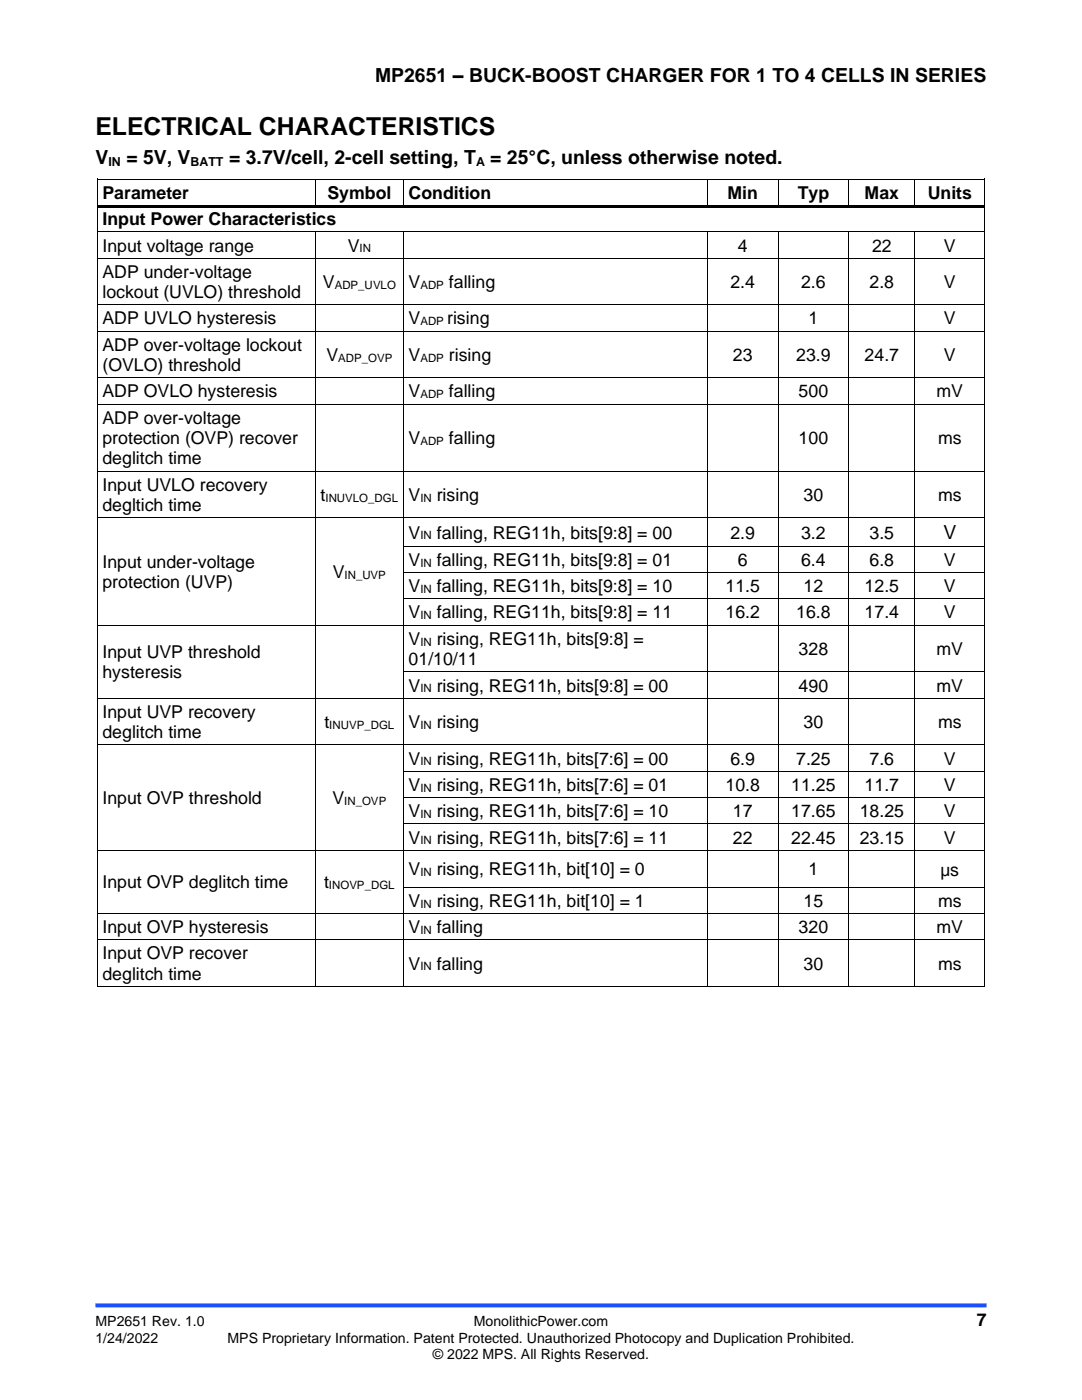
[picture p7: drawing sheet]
<svg xmlns="http://www.w3.org/2000/svg" width="216mm" height="279mm" viewBox="0 0 216 279" stroke-linecap="round" stroke-linejoin="round" font-family="sans-serif">
<defs><g id="words">
<text font-size="4.9" x="19" y="27">ELECTRICAL CHARACTERISTICS</text>
<g font-size="3.9">
<text x="74.8" y="16.3">MP2651 – BUCK-BOOST CHARGER FOR 1 TO 4 CELLS IN SERIES</text>
<text x="19" y="32.7">V</text>
<text x="25.2" y="32.7">= 5V, V</text>
<text x="45.7" y="32.7">= 3.7V/cell, 2-cell setting, T</text>
<text x="97.8" y="32.7">= 25°C, unless otherwise noted.</text>
<text x="188.2" y="107.6">V</text>
</g>
<g font-size="3.5">
<text x="20.4" y="39.7">Parameter</text>
<text x="65.3" y="39.7">Symbol</text>
<text x="81.5" y="39.7">Condition</text>
<text x="145.2" y="39.7">Min</text>
<text x="159.2" y="39.7">Typ</text>
<text x="172.5" y="39.7">Max</text>
<text x="185.1" y="39.7">Units</text>
<text x="20.4" y="44.9">Input Power Characteristics</text>
<text x="20.4" y="50.2">Input voltage range</text>
<text x="69.4" y="50.2">V</text>
<text x="147.2" y="50.2">4</text>
<text x="174" y="50.2">22</text>
<text x="188.4" y="50.2">V</text>
<text x="20.4" y="55.4">ADP under-voltage</text>
<text x="20.4" y="59.5">lockout (UVLO) threshold</text>
<text x="64.4" y="57.5">V</text>
<text x="81.5" y="57.5">V</text>
<text x="89.6" y="57.5">falling</text>
<text x="145.7" y="57.5">2.4</text>
<text x="159.8" y="57.5">2.6</text>
<text x="173.5" y="57.5">2.8</text>
<text x="188.4" y="57.5">V</text>
<text x="20.4" y="64.8">ADP UVLO hysteresis</text>
<text x="81.5" y="64.8">V</text>
<text x="89.2" y="64.8">rising</text>
<text x="161.3" y="64.8">1</text>
<text x="188.4" y="64.8">V</text>
<text x="20.4" y="70">ADP over-voltage lockout</text>
<text x="20.4" y="74.1">(OVLO) threshold</text>
<text x="65.1" y="72">V</text>
<text x="81.5" y="72">V</text>
<text x="89.6" y="72">rising</text>
<text x="146.2" y="72">23</text>
<text x="158.9" y="72">23.9</text>
<text x="172.5" y="72">24.7</text>
<text x="188.4" y="72">V</text>
<text x="20.4" y="79.3">ADP OVLO hysteresis</text>
<text x="81.5" y="79.3">V</text>
<text x="89.6" y="79.3">falling</text>
<text x="159.4" y="79.3">500</text>
<text x="186.9" y="79.3">mV</text>
<text x="20.4" y="84.6">ADP over-voltage</text>
<text x="20.4" y="88.6">protection (OVP) recover</text>
<text x="81.5" y="88.6">V</text>
<text x="89.6" y="88.6">falling</text>
<text x="159.4" y="88.6">100</text>
<text x="187.2" y="88.6">ms</text>
<text x="20.4" y="92.7">deglitch time</text>
<text x="20.4" y="97.9">Input UVLO recovery</text>
<text x="64" y="100">t</text>
<text x="81.5" y="100">V</text>
<text x="87.2" y="100">rising</text>
<text x="160.3" y="100">30</text>
<text x="187.2" y="100">ms</text>
<text x="20.4" y="102">degltich time</text>
<text x="81.5" y="107.5">V</text>
<text x="87.2" y="107.5">falling, REG11h, bits[9:8] = 00</text>
<text x="145.7" y="107.5">2.9</text>
<text x="159.8" y="107.5">3.2</text>
<text x="173.5" y="107.5">3.5</text>
<text x="20.4" y="113.3">Input under-voltage</text>
<text x="81.5" y="112.9">V</text>
<text x="87.2" y="112.9">falling, REG11h, bits[9:8] = 01</text>
<text x="147.2" y="112.9">6</text>
<text x="159.8" y="112.9">6.4</text>
<text x="173.5" y="112.9">6.8</text>
<text x="188.4" y="112.9">V</text>
<text x="20.4" y="117.4">protection (UVP)</text>
<text x="66.4" y="115.3">V</text>
<text x="81.5" y="118.2">V</text>
<text x="87.2" y="118.2">falling, REG11h, bits[9:8] = 10</text>
<text x="144.8" y="118.2">11.5</text>
<text x="160.3" y="118.2">12</text>
<text x="172.5" y="118.2">12.5</text>
<text x="188.4" y="118.2">V</text>
<text x="81.5" y="123.4">V</text>
<text x="87.2" y="123.4">falling, REG11h, bits[9:8] = 11</text>
<text x="144.8" y="123.4">16.2</text>
<text x="158.9" y="123.4">16.8</text>
<text x="172.5" y="123.4">17.4</text>
<text x="188.4" y="123.4">V</text>
<text x="20.4" y="131.3">Input UVP threshold</text>
<text x="81.5" y="128.7">V</text>
<text x="87.2" y="128.7">rising, REG11h, bits[9:8] =</text>
<text x="159.4" y="130.7">328</text>
<text x="186.9" y="130.7">mV</text>
<text x="20.4" y="135.4">hysteresis</text>
<text x="81.5" y="132.7">01/10/11</text>
<text x="20.4" y="143.3">Input UVP recovery</text>
<text x="81.5" y="138">V</text>
<text x="87.2" y="138">rising, REG11h, bits[9:8] = 00</text>
<text x="159.4" y="138">490</text>
<text x="186.9" y="138">mV</text>
<text x="20.4" y="147.3">deglitch time</text>
<text x="64.7" y="145.3">t</text>
<text x="81.5" y="145.3">V</text>
<text x="87.2" y="145.3">rising</text>
<text x="160.3" y="145.3">30</text>
<text x="187.2" y="145.3">ms</text>
<text x="81.5" y="152.6">V</text>
<text x="87.2" y="152.6">rising, REG11h, bits[7:6] = 00</text>
<text x="145.7" y="152.6">6.9</text>
<text x="158.9" y="152.6">7.25</text>
<text x="173.5" y="152.6">7.6</text>
<text x="188.4" y="152.6">V</text>
<text x="20.4" y="160.5">Input OVP threshold</text>
<text x="66.3" y="160.5">V</text>
<text x="81.5" y="157.8">V</text>
<text x="87.2" y="157.8">rising, REG11h, bits[7:6] = 01</text>
<text x="144.8" y="157.8">10.8</text>
<text x="157.9" y="157.8">11.25</text>
<text x="172.5" y="157.8">11.7</text>
<text x="188.4" y="157.8">V</text>
<text x="81.5" y="163.1">V</text>
<text x="87.2" y="163.1">rising, REG11h, bits[7:6] = 10</text>
<text x="146.2" y="163.1">17</text>
<text x="157.9" y="163.1">17.65</text>
<text x="171.5" y="163.1">18.25</text>
<text x="188.4" y="163.1">V</text>
<text x="81.5" y="168.4">V</text>
<text x="87.2" y="168.4">rising, REG11h, bits[7:6] = 11</text>
<text x="146.2" y="168.4">22</text>
<text x="157.9" y="168.4">22.45</text>
<text x="171.5" y="168.4">23.15</text>
<text x="188.4" y="168.4">V</text>
<text x="20.4" y="177.3">Input OVP deglitch time</text>
<text x="64.7" y="177.3">t</text>
<text x="81.5" y="174.6">V</text>
<text x="87.2" y="174.6">rising, REG11h, bit[10] = 0</text>
<text x="161.3" y="174.6">1</text>
<text x="187.7" y="174.7">μs</text>
<text x="81.5" y="180.9">V</text>
<text x="87.2" y="180.9">rising, REG11h, bit[10] = 1</text>
<text x="160.3" y="180.9">15</text>
<text x="187.2" y="180.9">ms</text>
<text x="20.4" y="186.2">Input OVP hysteresis</text>
<text x="20.4" y="191.5">Input OVP recover</text>
<text x="81.5" y="186.2">V</text>
<text x="87.2" y="186.2">falling</text>
<text x="159.4" y="186.2">320</text>
<text x="186.9" y="186.2">mV</text>
<text x="20.4" y="195.5">deglitch time</text>
<text x="81.5" y="193.5">V</text>
<text x="87.2" y="193.5">falling</text>
<text x="160.3" y="193.5">30</text>
<text x="187.2" y="193.5">ms</text>
<text x="194.9" y="264.6">7</text>
</g>
<g font-size="2.8">
<text x="19" y="264.6">MP2651 Rev. 1.0</text>
<text x="19" y="267.9">1/24/2022</text>
<text x="45.4" y="267.9">MPS Proprietary Information. Patent Protected. Unauthorized Photocopy and Duplication Prohibited.</text>
<text x="94.6" y="264.6">MonolithicPower.com</text>
<text x="86.4" y="271.2">© 2022 MPS. All Rights Reserved.</text>
</g>
<g font-size="2.5">
<text x="21.6" y="33.1">IN</text>
<text x="38" y="33.1">BATT</text>
<text x="95" y="33.1">A</text>
</g>
<g font-size="2.3">
<text x="71.8" y="50.4">IN</text>
<text x="66.8" y="57.6">ADP_UVLO</text>
<text x="83.9" y="57.6">ADP</text>
<text x="83.9" y="64.9">ADP</text>
<text x="67.5" y="72.2">ADP_OVP</text>
<text x="83.9" y="72.2">ADP</text>
<text x="83.9" y="79.5">ADP</text>
<text x="83.9" y="88.8">ADP</text>
<text x="64.9" y="100.1">INUVLO_DGL</text>
<text x="83.9" y="100.1">IN</text>
<text x="83.9" y="107.6">IN</text>
<text x="83.9" y="113.1">IN</text>
<text x="68.8" y="115.5">IN_UVP</text>
<text x="83.9" y="118.3">IN</text>
<text x="83.9" y="123.6">IN</text>
<text x="83.9" y="128.9">IN</text>
<text x="83.9" y="138.2">IN</text>
<text x="65.7" y="145.5">INUVP_DGL</text>
<text x="83.9" y="145.5">IN</text>
<text x="83.9" y="152.8">IN</text>
<text x="68.7" y="160.6">IN_OVP</text>
<text x="83.9" y="158">IN</text>
<text x="83.9" y="163.3">IN</text>
<text x="83.9" y="168.5">IN</text>
<text x="65.6" y="177.5">INOVP_DGL</text>
<text x="83.9" y="174.8">IN</text>
<text x="83.9" y="181.1">IN</text>
<text x="83.9" y="186.4">IN</text>
<text x="83.9" y="193.7">IN</text>
</g>
</g></defs>
<path d="M19 260.5h177.8" fill="none" stroke="#1c4eff" stroke-width=".79" stroke-linecap="butt"/>
<g fill="#000">
<path d="M19.3 35.7h.2v.7h-.2z" fill-rule="evenodd"/>
<path d="M19.3 35.7h.2v.1h-.2z" fill-rule="evenodd"/>
<path d="M62.9 35.8h.1v.6h-.1z" fill-rule="evenodd"/>
<path d="M62.9 35.7h.1v.1h-.1z" fill-rule="evenodd"/>
<path d="M80.4 35.8h.2v.6h-.2z" fill-rule="evenodd"/>
<path d="M80.4 35.7h.2v.1h-.2z" fill-rule="evenodd"/>
<path d="M141.1 35.8h.1v.6h-.1z" fill-rule="evenodd"/>
<path d="M141.1 35.7h.1v.1h-.1z" fill-rule="evenodd"/>
<path d="M155.2 35.8h.1v.6h-.1z" fill-rule="evenodd"/>
<path d="M155.2 35.7h.1v.1h-.1z" fill-rule="evenodd"/>
<path d="M169.3 35.8h.2v.6h-.2z" fill-rule="evenodd"/>
<path d="M169.3 35.7h.2v.1h-.2z" fill-rule="evenodd"/>
<path d="M182.5 35.8h.2v.6h-.2z" fill-rule="evenodd"/>
<path d="M182.5 35.7h.2v.1h-.2z" fill-rule="evenodd"/>
<path d="M196.4 35.7h.2v.7h-.2z" fill-rule="evenodd"/>
<path d="M196.4 35.7h.2v.1h-.2z" fill-rule="evenodd"/>
<path d="M19.3 40.9h.2v.7h-.2z" fill-rule="evenodd"/>
<path d="M19.3 46.2h.2v.7h-.2z" fill-rule="evenodd"/>
<path d="M19.3 51.4h.2v.7h-.2z" fill-rule="evenodd"/>
<path d="M19.5 40.9h43.4v.5h-43.4z" fill-rule="evenodd"/>
<path d="M62.9 40.9h.5v.5h-.5z" fill-rule="evenodd"/>
<path d="M62.9 46.4h.1v.5h-.1z" fill-rule="evenodd"/>
<path d="M62.9 46.2h.1v.2h-.1z" fill-rule="evenodd"/>
<path d="M62.9 51.4h.1v.7h-.1z" fill-rule="evenodd"/>
<path d="M63.4 40.9h17v.5h-17z" fill-rule="evenodd"/>
<path d="M80.4 40.9h.5v.5h-.5z" fill-rule="evenodd"/>
<path d="M80.4 46.4h.2v.5h-.2z" fill-rule="evenodd"/>
<path d="M80.4 46.2h.2v.2h-.2z" fill-rule="evenodd"/>
<path d="M80.4 51.4h.2v.7h-.2z" fill-rule="evenodd"/>
<path d="M80.9 40.9h60.2v.5h-60.2z" fill-rule="evenodd"/>
<path d="M141.1 40.9h.5v.5h-.5z" fill-rule="evenodd"/>
<path d="M141.1 46.4h.1v.5h-.1z" fill-rule="evenodd"/>
<path d="M141.1 46.2h.1v.2h-.1z" fill-rule="evenodd"/>
<path d="M141.1 51.4h.1v.7h-.1z" fill-rule="evenodd"/>
<path d="M141.6 40.9h13.6v.5h-13.6z" fill-rule="evenodd"/>
<path d="M155.2 40.9h.5v.5h-.5z" fill-rule="evenodd"/>
<path d="M155.2 46.4h.1v.5h-.1z" fill-rule="evenodd"/>
<path d="M155.2 46.2h.1v.2h-.1z" fill-rule="evenodd"/>
<path d="M155.2 51.4h.1v.7h-.1z" fill-rule="evenodd"/>
<path d="M155.7 40.9h13.6v.5h-13.6z" fill-rule="evenodd"/>
<path d="M169.3 40.9h.5v.5h-.5z" fill-rule="evenodd"/>
<path d="M169.3 46.4h.2v.5h-.2z" fill-rule="evenodd"/>
<path d="M169.3 46.2h.2v.2h-.2z" fill-rule="evenodd"/>
<path d="M169.3 51.4h.2v.7h-.2z" fill-rule="evenodd"/>
<path d="M169.8 40.9h12.7v.5h-12.7z" fill-rule="evenodd"/>
<path d="M182.5 40.9h.5v.5h-.5z" fill-rule="evenodd"/>
<path d="M182.5 46.4h.2v.5h-.2z" fill-rule="evenodd"/>
<path d="M182.5 46.2h.2v.2h-.2z" fill-rule="evenodd"/>
<path d="M182.5 51.4h.2v.7h-.2z" fill-rule="evenodd"/>
<path d="M183 40.9h13.4v.5h-13.4z" fill-rule="evenodd"/>
<path d="M196.4 40.9h.2v.7h-.2z" fill-rule="evenodd"/>
<path d="M196.4 46.2h.2v.7h-.2z" fill-rule="evenodd"/>
<path d="M196.4 51.4h.2v.7h-.2z" fill-rule="evenodd"/>
<path d="M19.3 60.8h.2v.7h-.2z" fill-rule="evenodd"/>
<path d="M19.3 66h.2v.7h-.2z" fill-rule="evenodd"/>
<path d="M19.3 75.3h.2v.7h-.2z" fill-rule="evenodd"/>
<path d="M62.9 60.8h.1v.7h-.1z" fill-rule="evenodd"/>
<path d="M62.9 66h.1v.7h-.1z" fill-rule="evenodd"/>
<path d="M62.9 75.3h.1v.7h-.1z" fill-rule="evenodd"/>
<path d="M80.4 60.8h.2v.7h-.2z" fill-rule="evenodd"/>
<path d="M80.4 66h.2v.7h-.2z" fill-rule="evenodd"/>
<path d="M80.4 75.3h.2v.7h-.2z" fill-rule="evenodd"/>
<path d="M141.1 60.8h.1v.7h-.1z" fill-rule="evenodd"/>
<path d="M141.1 66h.1v.7h-.1z" fill-rule="evenodd"/>
<path d="M141.1 75.3h.1v.7h-.1z" fill-rule="evenodd"/>
<path d="M155.2 60.8h.1v.7h-.1z" fill-rule="evenodd"/>
<path d="M155.2 66h.1v.7h-.1z" fill-rule="evenodd"/>
<path d="M155.2 75.3h.1v.7h-.1z" fill-rule="evenodd"/>
<path d="M169.3 60.8h.2v.7h-.2z" fill-rule="evenodd"/>
<path d="M169.3 66h.2v.7h-.2z" fill-rule="evenodd"/>
<path d="M169.3 75.3h.2v.7h-.2z" fill-rule="evenodd"/>
<path d="M182.5 60.8h.2v.7h-.2z" fill-rule="evenodd"/>
<path d="M182.5 66h.2v.7h-.2z" fill-rule="evenodd"/>
<path d="M182.5 75.3h.2v.7h-.2z" fill-rule="evenodd"/>
<path d="M196.4 60.8h.2v.7h-.2z" fill-rule="evenodd"/>
<path d="M196.4 66h.2v.7h-.2z" fill-rule="evenodd"/>
<path d="M196.4 75.3h.2v.7h-.2z" fill-rule="evenodd"/>
<path d="M19.3 80.6h.2v.7h-.2z" fill-rule="evenodd"/>
<path d="M19.3 93.9h.2v.7h-.2z" fill-rule="evenodd"/>
<path d="M62.9 80.6h.1v.7h-.1z" fill-rule="evenodd"/>
<path d="M62.9 93.9h.1v.7h-.1z" fill-rule="evenodd"/>
<path d="M80.4 80.6h.2v.7h-.2z" fill-rule="evenodd"/>
<path d="M80.4 93.9h.2v.7h-.2z" fill-rule="evenodd"/>
<path d="M141.1 80.6h.1v.7h-.1z" fill-rule="evenodd"/>
<path d="M141.1 93.9h.1v.7h-.1z" fill-rule="evenodd"/>
<path d="M155.2 80.6h.1v.7h-.1z" fill-rule="evenodd"/>
<path d="M155.2 93.9h.1v.7h-.1z" fill-rule="evenodd"/>
<path d="M169.3 80.6h.2v.7h-.2z" fill-rule="evenodd"/>
<path d="M169.3 93.9h.2v.7h-.2z" fill-rule="evenodd"/>
<path d="M182.5 80.6h.2v.7h-.2z" fill-rule="evenodd"/>
<path d="M182.5 93.9h.2v.7h-.2z" fill-rule="evenodd"/>
<path d="M196.4 80.6h.2v.7h-.2z" fill-rule="evenodd"/>
<path d="M196.4 93.9h.2v.7h-.2z" fill-rule="evenodd"/>
<path d="M19.3 103.3h.2v.7h-.2z" fill-rule="evenodd"/>
<path d="M19.3 108.9h.2v.7h-.2z" fill-rule="evenodd"/>
<path d="M19.3 114.2h.2v.7h-.2z" fill-rule="evenodd"/>
<path d="M62.9 103.3h.1v.7h-.1z" fill-rule="evenodd"/>
<path d="M62.9 108.9h.1v.7h-.1z" fill-rule="evenodd"/>
<path d="M62.9 114.2h.1v.7h-.1z" fill-rule="evenodd"/>
<path d="M80.4 103.3h.2v.7h-.2z" fill-rule="evenodd"/>
<path d="M80.4 108.9h.2v.7h-.2z" fill-rule="evenodd"/>
<path d="M80.4 114.2h.2v.7h-.2z" fill-rule="evenodd"/>
<path d="M141.1 103.3h.1v.7h-.1z" fill-rule="evenodd"/>
<path d="M141.1 108.9h.1v.7h-.1z" fill-rule="evenodd"/>
<path d="M141.1 114.2h.1v.7h-.1z" fill-rule="evenodd"/>
<path d="M155.2 103.3h.1v.7h-.1z" fill-rule="evenodd"/>
<path d="M155.2 108.9h.1v.7h-.1z" fill-rule="evenodd"/>
<path d="M155.2 114.2h.1v.7h-.1z" fill-rule="evenodd"/>
<path d="M169.3 103.3h.2v.7h-.2z" fill-rule="evenodd"/>
<path d="M169.3 108.9h.2v.7h-.2z" fill-rule="evenodd"/>
<path d="M169.3 114.2h.2v.7h-.2z" fill-rule="evenodd"/>
<path d="M182.5 103.3h.2v.7h-.2z" fill-rule="evenodd"/>
<path d="M182.5 108.9h.2v.7h-.2z" fill-rule="evenodd"/>
<path d="M182.5 114.2h.2v.7h-.2z" fill-rule="evenodd"/>
<path d="M196.4 103.3h.2v.7h-.2z" fill-rule="evenodd"/>
<path d="M196.4 108.9h.2v.7h-.2z" fill-rule="evenodd"/>
<path d="M196.4 114.2h.2v.7h-.2z" fill-rule="evenodd"/>
<path d="M19.3 119.4h.2v.7h-.2z" fill-rule="evenodd"/>
<path d="M19.3 124.7h.2v.7h-.2z" fill-rule="evenodd"/>
<path d="M19.3 134h.2v.7h-.2z" fill-rule="evenodd"/>
<path d="M19.3 139.3h.2v.7h-.2z" fill-rule="evenodd"/>
<path d="M62.9 119.4h.1v.7h-.1z" fill-rule="evenodd"/>
<path d="M62.9 124.7h.1v.7h-.1z" fill-rule="evenodd"/>
<path d="M62.9 134h.1v.7h-.1z" fill-rule="evenodd"/>
<path d="M62.9 139.3h.1v.7h-.1z" fill-rule="evenodd"/>
<path d="M80.4 119.4h.2v.7h-.2z" fill-rule="evenodd"/>
<path d="M80.4 124.7h.2v.7h-.2z" fill-rule="evenodd"/>
<path d="M80.4 134h.2v.7h-.2z" fill-rule="evenodd"/>
<path d="M80.4 139.3h.2v.7h-.2z" fill-rule="evenodd"/>
<path d="M141.1 119.4h.1v.7h-.1z" fill-rule="evenodd"/>
<path d="M141.1 124.7h.1v.7h-.1z" fill-rule="evenodd"/>
<path d="M141.1 134h.1v.7h-.1z" fill-rule="evenodd"/>
<path d="M141.1 139.3h.1v.7h-.1z" fill-rule="evenodd"/>
<path d="M155.2 119.4h.1v.7h-.1z" fill-rule="evenodd"/>
<path d="M155.2 124.7h.1v.7h-.1z" fill-rule="evenodd"/>
<path d="M155.2 134h.1v.7h-.1z" fill-rule="evenodd"/>
<path d="M155.2 139.3h.1v.7h-.1z" fill-rule="evenodd"/>
<path d="M169.3 119.4h.2v.7h-.2z" fill-rule="evenodd"/>
<path d="M169.3 124.7h.2v.7h-.2z" fill-rule="evenodd"/>
<path d="M169.3 134h.2v.7h-.2z" fill-rule="evenodd"/>
<path d="M169.3 139.3h.2v.7h-.2z" fill-rule="evenodd"/>
<path d="M182.5 119.4h.2v.7h-.2z" fill-rule="evenodd"/>
<path d="M182.5 124.7h.2v.7h-.2z" fill-rule="evenodd"/>
<path d="M182.5 134h.2v.7h-.2z" fill-rule="evenodd"/>
<path d="M182.5 139.3h.2v.7h-.2z" fill-rule="evenodd"/>
<path d="M196.4 119.4h.2v.7h-.2z" fill-rule="evenodd"/>
<path d="M196.4 124.7h.2v.7h-.2z" fill-rule="evenodd"/>
<path d="M196.4 134h.2v.7h-.2z" fill-rule="evenodd"/>
<path d="M196.4 139.3h.2v.7h-.2z" fill-rule="evenodd"/>
<path d="M19.3 148.6h.2v.7h-.2z" fill-rule="evenodd"/>
<path d="M19.3 153.8h.2v.7h-.2z" fill-rule="evenodd"/>
<path d="M19.3 159.1h.2v.7h-.2z" fill-rule="evenodd"/>
<path d="M62.9 148.6h.1v.7h-.1z" fill-rule="evenodd"/>
<path d="M62.9 153.8h.1v.7h-.1z" fill-rule="evenodd"/>
<path d="M62.9 159.1h.1v.7h-.1z" fill-rule="evenodd"/>
<path d="M80.4 148.6h.2v.7h-.2z" fill-rule="evenodd"/>
<path d="M80.4 153.8h.2v.7h-.2z" fill-rule="evenodd"/>
<path d="M80.4 159.1h.2v.7h-.2z" fill-rule="evenodd"/>
<path d="M141.1 148.6h.1v.7h-.1z" fill-rule="evenodd"/>
<path d="M141.1 153.8h.1v.7h-.1z" fill-rule="evenodd"/>
<path d="M141.1 159.1h.1v.7h-.1z" fill-rule="evenodd"/>
<path d="M155.2 148.6h.1v.7h-.1z" fill-rule="evenodd"/>
<path d="M155.2 153.8h.1v.7h-.1z" fill-rule="evenodd"/>
<path d="M155.2 159.1h.1v.7h-.1z" fill-rule="evenodd"/>
<path d="M169.3 148.6h.2v.7h-.2z" fill-rule="evenodd"/>
<path d="M169.3 153.8h.2v.7h-.2z" fill-rule="evenodd"/>
<path d="M169.3 159.1h.2v.7h-.2z" fill-rule="evenodd"/>
<path d="M182.5 148.6h.2v.7h-.2z" fill-rule="evenodd"/>
<path d="M182.5 153.8h.2v.7h-.2z" fill-rule="evenodd"/>
<path d="M182.5 159.1h.2v.7h-.2z" fill-rule="evenodd"/>
<path d="M196.4 148.6h.2v.7h-.2z" fill-rule="evenodd"/>
<path d="M196.4 153.8h.2v.7h-.2z" fill-rule="evenodd"/>
<path d="M196.4 159.1h.2v.7h-.2z" fill-rule="evenodd"/>
<path d="M19.3 164.4h.2v.7h-.2z" fill-rule="evenodd"/>
<path d="M19.3 169.6h.2v.7h-.2z" fill-rule="evenodd"/>
<path d="M19.3 176.9h.2v.7h-.2z" fill-rule="evenodd"/>
<path d="M62.9 164.4h.1v.7h-.1z" fill-rule="evenodd"/>
<path d="M62.9 169.6h.1v.7h-.1z" fill-rule="evenodd"/>
<path d="M62.9 176.9h.1v.7h-.1z" fill-rule="evenodd"/>
<path d="M80.4 164.4h.2v.7h-.2z" fill-rule="evenodd"/>
<path d="M80.4 169.6h.2v.7h-.2z" fill-rule="evenodd"/>
<path d="M80.4 176.9h.2v.7h-.2z" fill-rule="evenodd"/>
<path d="M141.1 164.4h.1v.7h-.1z" fill-rule="evenodd"/>
<path d="M141.1 169.6h.1v.7h-.1z" fill-rule="evenodd"/>
<path d="M141.1 176.9h.1v.7h-.1z" fill-rule="evenodd"/>
<path d="M155.2 164.4h.1v.7h-.1z" fill-rule="evenodd"/>
<path d="M155.2 169.6h.1v.7h-.1z" fill-rule="evenodd"/>
<path d="M155.2 176.9h.1v.7h-.1z" fill-rule="evenodd"/>
<path d="M169.3 164.4h.2v.7h-.2z" fill-rule="evenodd"/>
<path d="M169.3 169.6h.2v.7h-.2z" fill-rule="evenodd"/>
<path d="M169.3 176.9h.2v.7h-.2z" fill-rule="evenodd"/>
<path d="M182.5 164.4h.2v.7h-.2z" fill-rule="evenodd"/>
<path d="M182.5 169.6h.2v.7h-.2z" fill-rule="evenodd"/>
<path d="M182.5 176.9h.2v.7h-.2z" fill-rule="evenodd"/>
<path d="M196.4 164.4h.2v.7h-.2z" fill-rule="evenodd"/>
<path d="M196.4 169.6h.2v.7h-.2z" fill-rule="evenodd"/>
<path d="M196.4 176.9h.2v.7h-.2z" fill-rule="evenodd"/>
<path d="M19.3 182.2h.2v.7h-.2z" fill-rule="evenodd"/>
<path d="M19.3 187.5h.2v.7h-.2z" fill-rule="evenodd"/>
<path d="M19.3 196.8h.2v.1h-.2z" fill-rule="evenodd"/>
<path d="M19.3 196.8h.2v.1h-.2z" fill-rule="evenodd"/>
<path d="M62.9 182.2h.1v.7h-.1z" fill-rule="evenodd"/>
<path d="M62.9 187.5h.1v.7h-.1z" fill-rule="evenodd"/>
<path d="M62.9 196.8h.1v.1h-.1z" fill-rule="evenodd"/>
<path d="M80.4 182.2h.2v.7h-.2z" fill-rule="evenodd"/>
<path d="M80.4 187.5h.2v.7h-.2z" fill-rule="evenodd"/>
<path d="M80.4 196.8h.2v.1h-.2z" fill-rule="evenodd"/>
<path d="M141.1 182.2h.1v.7h-.1z" fill-rule="evenodd"/>
<path d="M141.1 187.5h.1v.7h-.1z" fill-rule="evenodd"/>
<path d="M141.1 196.8h.1v.1h-.1z" fill-rule="evenodd"/>
<path d="M155.2 182.2h.1v.7h-.1z" fill-rule="evenodd"/>
<path d="M155.2 187.5h.1v.7h-.1z" fill-rule="evenodd"/>
<path d="M155.2 196.8h.1v.1h-.1z" fill-rule="evenodd"/>
<path d="M169.3 182.2h.2v.7h-.2z" fill-rule="evenodd"/>
<path d="M169.3 187.5h.2v.7h-.2z" fill-rule="evenodd"/>
<path d="M169.3 196.8h.2v.1h-.2z" fill-rule="evenodd"/>
<path d="M182.5 182.2h.2v.7h-.2z" fill-rule="evenodd"/>
<path d="M182.5 187.5h.2v.7h-.2z" fill-rule="evenodd"/>
<path d="M182.5 196.8h.2v.1h-.2z" fill-rule="evenodd"/>
<path d="M196.4 182.2h.2v.7h-.2z" fill-rule="evenodd"/>
<path d="M196.4 187.5h.2v.7h-.2z" fill-rule="evenodd"/>
<path d="M196.4 196.8h.2v.1h-.2z" fill-rule="evenodd"/>
<path d="M196.4 196.8h.2v.1h-.2z" fill-rule="evenodd"/>
</g>
<g fill="none" stroke="#000" stroke-width=".2">
<path d="M19.4 36.4v4.5M19.5 35.8h43.4M62.9 36.4v4.5M63 35.8h17.4M80.5 36.4v4.5M80.6 35.8h60.5M141.2 36.4v4.5M141.2 35.8h14M155.3 36.4v4.5M155.3 35.8h14M169.4 36.4v4.5M169.5 35.8h13"/>
<path d="M182.6 36.4v4.5M182.7 35.8h13.7M196.5 36.4v4.5M19.4 41.6v4.6M19.4 46.9v4.5M19.4 52.1v8.7M19.5 46.3h43.4M19.5 51.5h43.4M62.9 46.9v4.5M62.9 52.1v8.7M63 46.3h17.4M63 51.5h17.4"/>
<path d="M80.5 46.9v4.5M80.5 52.1v8.7M80.6 46.3h60.5M80.6 51.5h60.5M141.2 46.9v4.5M141.2 52.1v8.7M141.2 46.3h14M141.2 51.5h14M155.3 46.9v4.5M155.3 52.1v8.7M155.3 46.3h14M155.3 51.5h14"/>
<path d="M169.4 46.9v4.5M169.4 52.1v8.7M169.5 46.3h13M169.5 51.5h13M182.6 46.9v4.5M182.6 52.1v8.7M182.7 46.3h13.7M182.7 51.5h13.7M196.5 41.6v4.6M196.5 46.9v4.5M196.5 52.1v8.7M19.4 61.5v4.5"/>
<path d="M19.4 66.7v8.6M19.4 76v4.6M19.5 60.8h43.4M19.5 66.1h43.4M19.5 75.4h43.4M62.9 61.5v4.5M62.9 66.7v8.6M62.9 76v4.6M63 60.8h17.4M63 66.1h17.4M63 75.4h17.4M80.5 61.5v4.5"/>
<path d="M80.5 66.7v8.6M80.5 76v4.6M80.6 60.8h60.5M80.6 66.1h60.5M80.6 75.4h60.5M141.2 61.5v4.5M141.2 66.7v8.6M141.2 76v4.6M141.2 60.8h14M141.2 66.1h14M141.2 75.4h14M155.3 61.5v4.5"/>
<path d="M155.3 66.7v8.6M155.3 76v4.6M155.3 60.8h14M155.3 66.1h14M155.3 75.4h14M169.4 61.5v4.5M169.4 66.7v8.6M169.4 76v4.6M169.5 60.8h13M169.5 66.1h13M169.5 75.4h13M182.6 61.5v4.5"/>
<path d="M182.6 66.7v8.6M182.6 76v4.6M182.7 60.8h13.7M182.7 66.1h13.7M182.7 75.4h13.7M196.5 61.5v4.5M196.5 66.7v8.6M196.5 76v4.6M19.4 81.3v12.6M19.4 94.6v8.7M19.5 80.7h43.4M19.5 94h43.4"/>
<path d="M62.9 81.3v12.6M62.9 94.6v8.7M63 80.7h17.4M63 94h17.4M80.5 81.3v12.6M80.5 94.6v8.7M80.6 80.7h60.5M80.6 94h60.5M141.2 81.3v12.6M141.2 94.6v8.7M141.2 80.7h14M141.2 94h14"/>
<path d="M155.3 81.3v12.6M155.3 94.6v8.7M155.3 80.7h14M155.3 94h14M169.4 81.3v12.6M169.4 94.6v8.7M169.5 80.7h13M169.5 94h13M182.6 81.3v12.6M182.6 94.6v8.7M182.7 80.7h13.7M182.7 94h13.7"/>
<path d="M196.5 81.3v12.6M196.5 94.6v8.7M19.4 104v4.9M19.4 109.6v4.6M19.4 114.9v4.5M19.5 103.3h43.4M62.9 104v4.9M62.9 109.6v4.6M62.9 114.9v4.5M63 103.3h17.4M80.5 104v4.9M80.5 109.6v4.6"/>
<path d="M80.5 114.9v4.5M80.6 103.3h60.5M80.6 109h60.5M80.6 114.3h60.5M80.6 119.5h60.5M141.2 104v4.9M141.2 109.6v4.6M141.2 114.9v4.5M141.2 103.3h14M141.2 109h14M141.2 114.3h14M141.2 119.5h14"/>
<path d="M155.3 104v4.9M155.3 109.6v4.6M155.3 114.9v4.5M155.3 103.3h14M155.3 109h14M155.3 114.3h14M155.3 119.5h14M169.4 104v4.9M169.4 109.6v4.6M169.4 114.9v4.5M169.5 103.3h13M169.5 109h13"/>
<path d="M169.5 114.3h13M169.5 119.5h13M182.6 104v4.9M182.6 109.6v4.6M182.6 114.9v4.5M182.7 103.3h13.7M182.7 109h13.7M182.7 114.3h13.7M182.7 119.5h13.7M196.5 104v4.9M196.5 109.6v4.6M196.5 114.9v4.5"/>
<path d="M19.4 120.1v4.6M19.4 125.4v8.6M19.4 134.7v4.6M19.4 140v8.6M19.5 124.8h43.4M19.5 139.3h43.4M62.9 120.1v4.6M62.9 125.4v8.6M62.9 134.7v4.6M62.9 140v8.6M63 124.8h17.4M63 139.3h17.4"/>
<path d="M80.5 120.1v4.6M80.5 125.4v8.6M80.5 134.7v4.6M80.5 140v8.6M80.6 124.8h60.5M80.6 134.1h60.5M80.6 139.3h60.5M141.2 120.1v4.6M141.2 125.4v8.6M141.2 134.7v4.6M141.2 140v8.6M141.2 124.8h14"/>
<path d="M141.2 134.1h14M141.2 139.3h14M155.3 120.1v4.6M155.3 125.4v8.6M155.3 134.7v4.6M155.3 140v8.6M155.3 124.8h14M155.3 134.1h14M155.3 139.3h14M169.4 120.1v4.6M169.4 125.4v8.6M169.4 134.7v4.6"/>
<path d="M169.4 140v8.6M169.5 124.8h13M169.5 134.1h13M169.5 139.3h13M182.6 120.1v4.6M182.6 125.4v8.6M182.6 134.7v4.6M182.6 140v8.6M182.7 124.8h13.7M182.7 134.1h13.7M182.7 139.3h13.7M196.5 120.1v4.6"/>
<path d="M196.5 125.4v8.6M196.5 134.7v4.6M196.5 140v8.6M19.4 149.3v4.5M19.4 154.5v4.6M19.4 159.8v4.6M19.5 148.7h43.4M62.9 149.3v4.5M62.9 154.5v4.6M62.9 159.8v4.6M63 148.7h17.4M80.5 149.3v4.5"/>
<path d="M80.5 154.5v4.6M80.5 159.8v4.6M80.6 148.7h60.5M80.6 153.9h60.5M80.6 159.2h60.5M141.2 149.3v4.5M141.2 154.5v4.6M141.2 159.8v4.6M141.2 148.7h14M141.2 153.9h14M141.2 159.2h14M155.3 149.3v4.5"/>
<path d="M155.3 154.5v4.6M155.3 159.8v4.6M155.3 148.7h14M155.3 153.9h14M155.3 159.2h14M169.4 149.3v4.5M169.4 154.5v4.6M169.4 159.8v4.6M169.5 148.7h13M169.5 153.9h13M169.5 159.2h13M182.6 149.3v4.5"/>
<path d="M182.6 154.5v4.6M182.6 159.8v4.6M182.7 148.7h13.7M182.7 153.9h13.7M182.7 159.2h13.7M196.5 149.3v4.5M196.5 154.5v4.6M196.5 159.8v4.6M19.4 165.1v4.5M19.4 170.3v6.6M19.4 177.6v4.6M19.5 169.7h43.4"/>
<path d="M62.9 165.1v4.5M62.9 170.3v6.6M62.9 177.6v4.6M63 169.7h17.4M80.5 165.1v4.5M80.5 170.3v6.6M80.5 177.6v4.6M80.6 164.4h60.5M80.6 169.7h60.5M80.6 177h60.5M141.2 165.1v4.5M141.2 170.3v6.6"/>
<path d="M141.2 177.6v4.6M141.2 164.4h14M141.2 169.7h14M141.2 177h14M155.3 165.1v4.5M155.3 170.3v6.6M155.3 177.6v4.6M155.3 164.4h14M155.3 169.7h14M155.3 177h14M169.4 165.1v4.5M169.4 170.3v6.6"/>
<path d="M169.4 177.6v4.6M169.5 164.4h13M169.5 169.7h13M169.5 177h13M182.6 165.1v4.5M182.6 170.3v6.6M182.6 177.6v4.6M182.7 164.4h13.7M182.7 169.7h13.7M182.7 177h13.7M196.5 165.1v4.5M196.5 170.3v6.6"/>
<path d="M196.5 177.6v4.6M19.4 182.9v4.6M19.4 188.2v8.6M19.5 182.3h43.4M19.5 187.6h43.4M19.5 196.9h43.4M62.9 182.9v4.6M62.9 188.2v8.6M63 182.3h17.4M63 187.6h17.4M63 196.9h17.4M80.5 182.9v4.6"/>
<path d="M80.5 188.2v8.6M80.6 182.3h60.5M80.6 187.6h60.5M80.6 196.9h60.5M141.2 182.9v4.6M141.2 188.2v8.6M141.2 182.3h14M141.2 187.6h14M141.2 196.9h14M155.3 182.9v4.6M155.3 188.2v8.6M155.3 182.3h14"/>
<path d="M155.3 187.6h14M155.3 196.9h14M169.4 182.9v4.6M169.4 188.2v8.6M169.5 182.3h13M169.5 187.6h13M169.5 196.9h13M182.6 182.9v4.6M182.6 188.2v8.6M182.7 182.3h13.7M182.7 187.6h13.7M182.7 196.9h13.7"/>
<path d="M196.5 182.9v4.6M196.5 188.2v8.6"/>
</g>
<use href="#words"/>
</svg>
